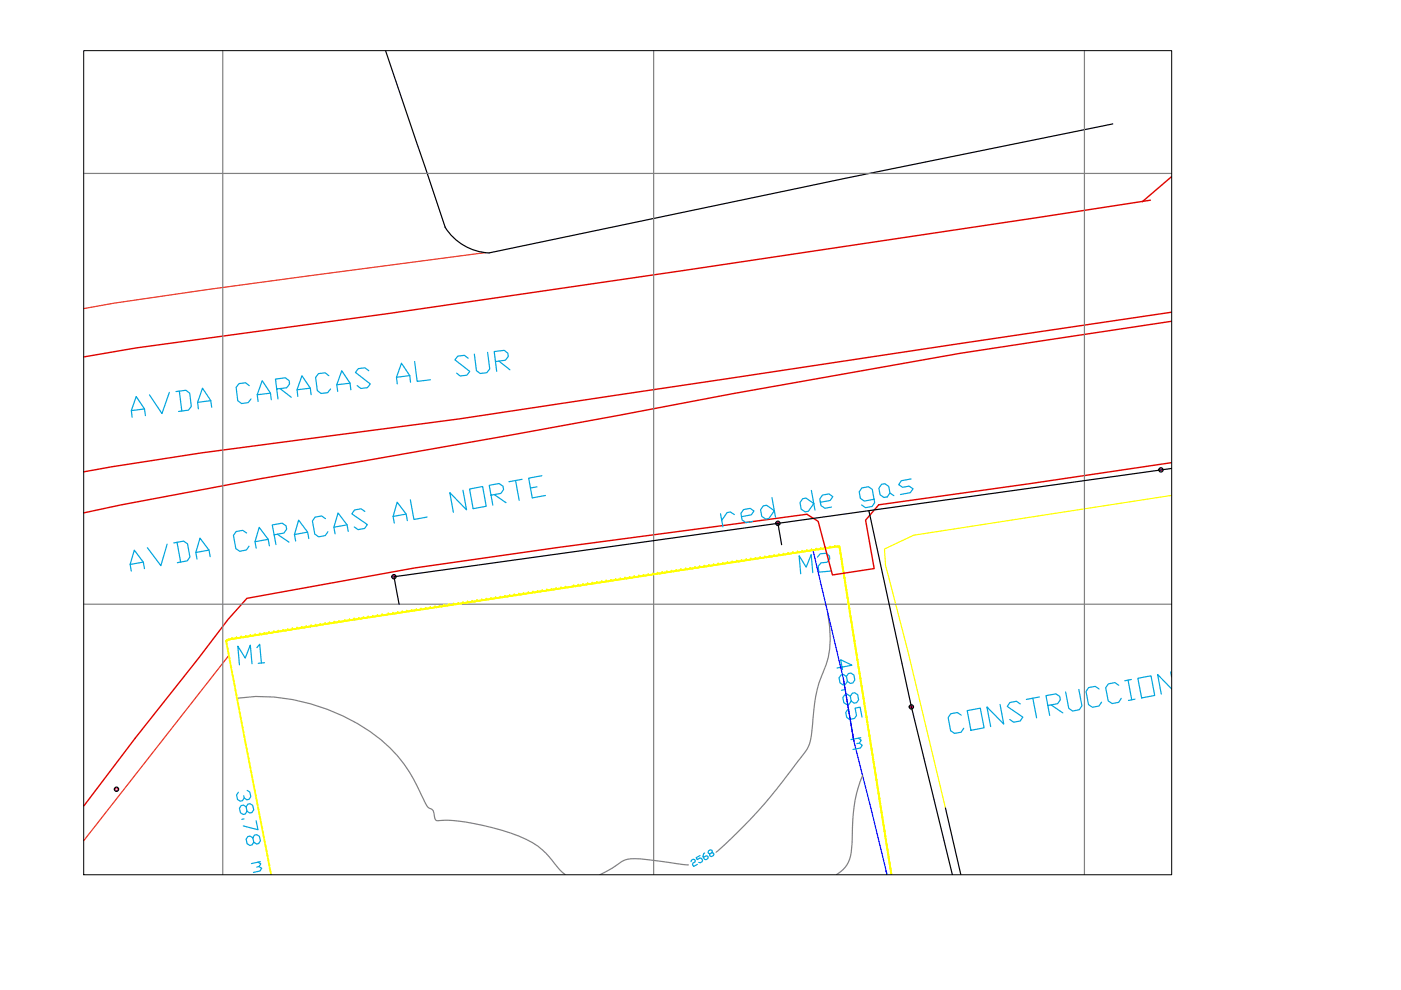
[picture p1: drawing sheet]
<svg xmlns="http://www.w3.org/2000/svg" width="297mm" height="210mm" viewBox="0 0 297 210" stroke-linecap="round" stroke-linejoin="round" font-family="sans-serif">
<defs><g id="words">
<g font-size="7.9" fill="#ff0">
<text x="168.6" y="122.8">M2</text>
<text x="49.4" y="142.2">M1</text>
</g>
</g></defs>
<!-- layer: VIV -->
<path d="M243.9 42.4l-98.6 14.9-63 9.2-53.5 7.3-11 1.9M248.4 66.2l-151.1 22.6-54.6 7.2-19.1 3-5.8 1M248.4 68.1a2027.7 2027.7 0 0 0-117.9 20.1l-22.2 4.1-53.1 9.2-29.6 5.6-7.8 1.6M248.4 98.1l-30.1 4.5-32 4.4M171.1 109l-53 7.1-30.1 4.3-35.6 6.5-4.1 4.5-6.3 8.2-13.3 16.8-10.9 14.5" fill="none" stroke="#d00" stroke-width=".3"/>
<!-- layer: ANDEN -->
<path d="M102.9 53.6l-58.6 7.7-20.2 3-6.3 1.1M48.5 139l-30.7 39.2" fill="none" stroke="#ff3f00" stroke-width=".25"/>
<!-- layer: CON -->
<path d="M81.8 10.8l12.6 37.4M235.9 26.3l-57 11.6-75.2 15.7a11.6 11.6 0 0 1-9.3-5.4M200.5 171.3l3.2 14.1" fill="none" stroke="#000" stroke-width=".25"/>
<path d="M248.4 105l-54.7 8.5M188.3 122l4.3 16.5 7.9 32.8" fill="none" stroke="#ff0" stroke-width=".25"/>
<path d="M48.5 135.6l24-3.8 99.9-15.1 6.4 27.2 2.2 13.2M178.8 143.9l2.2 13.2 7.1 28.3-.2-.8" fill="none" stroke="#00f" stroke-width=".25"/>
<!-- layer: TEXROT1 -->
<g fill="none" stroke="#00a5dd" stroke-width=".25">
<path d="M69.7 79.7l-.8-.7-1.4 .2-.6 .8 .4 2.8 .8 .6 1.4-.1 .6-.8M78.2 78.6l-.8-.6-1.4 .2-.6 .8 3.1 2.4-.6 .8-1.4 .2-.8-.6M86.9 79.6l-2.8 .4M87.9 76.7l.5 4.2 2.9-.4M99.3 76l-.8-.7-1.4 .2-.7 .8 3.2 2.4-.6 .9-1.4 .1-.8-.6M103.4 74.7l.4 3.5-.6 .8-1.4 .2-.8-.6-.4-3.5M105.1 76.7l2.1-.3 .6-.8-.1-.7-.8-.6-2.1 .2 .5 4.2M105.8 76.5l2.3 1.9M30.6 86.7l-2.8 .4M30.8 88.1l-.2-1.4-1.7-2.6-1.1 3 .2 1.4M35.9 83.2l-1.6 4.5-2.6-4M37.3 83l2.1-.3 .8 .7 .4 2.8-.7 .8-2 .2"/>
<path d="M38 82.9l.6 4.3M44.7 84.9l-2.8 .4M44.9 86.3l-.2-1.4-1.8-2.6-1 3 .2 1.4M52.9 81.8l-.8-.6-1.4 .1-.6 .8 .3 2.8 .8 .7 1.4-.2 .6-.8M57.3 83.4l-2.8 .3M57.5 84.8l-.2-1.4-1.7-2.7-1.1 3 .2 1.4M58.7 82.5l2.1-.3 .6-.8-.1-.7-.8-.6-2.1 .3 .5 4.2M59.4 82.4l2.4 1.8M65.8 82.3l-2.8 .3M66 83.7l-.2-1.4-1.8-2.6-1 2.9 .1 1.5M74.2 81.2l-2.8 .4M74.4 82.6l-.2-1.4-1.7-2.6-1.1 3 .2 1.4"/>
<path d="M87 81.1l-.1-1.5-1.8-2.6-1 3 .1 1.4M30.4 119.2l-2.8 .5M35.4 115.4l-1.3 4.5-2.9-3.8M36.8 115.1l2.1-.4 .9 .6 .5 2.8-.6 .8-2.1 .4M37.5 115l.8 4.2M44.3 116.6l-2.8 .5M44.6 118l-.3-1.4-1.9-2.5-.9 3 .3 1.4M52.3 113l-.8-.6-1.4 .3-.6 .8 .5 2.8 .8 .6 1.4-.3 .6-.8M56.9 114.3l-2.8 .6M57.1 115.7l-.2-1.4-1.9-2.5-.9 3.1 .2 1.3M58.1 113.4l2.1-.4 .6-.8-.2-.7-.8-.6-2.1 .4 .8 4.2M58.8 113.3l2.5 1.7"/>
<path d="M65.2 112.8l-2.8 .5M65.5 114.2l-.3-1.4-1.9-2.5-.9 3 .3 1.4M69 110l-.8-.6-1.4 .3-.6 .8 .5 2.7 .8 .6 1.4-.2 .6-.9M73.6 111.3l-2.8 .5M73.8 112.7l-.2-1.4-1.9-2.5-.9 3 .2 1.4M77.4 108.4l-.9-.5-1.3 .2-.6 .9 3.3 2.2-.6 .8-1.4 .3-.8-.6M86.1 109l-2.8 .5M86.4 110.4l-.3-1.4-1.9-2.5-.9 3 .3 1.4M87 106l.8 4.1 2.8-.5M98.2 103.9l.7 4.2-3.5-3.7 .7 4.2M99.6 103.7l2.7-.5 .8 4.1-2.8 .6zM104.1 105l2.1-.4 .6-.8-.2-.7-.8-.6-2.1 .4 .8 4.2"/>
<path d="M104.8 104.9l2.5 1.7M109.3 101.9l.8 4.2M110.7 101.6l-2.8 .5M113.9 103.2l-1.4 .3M114.9 100.9l-2.8 .5 .7 4.2 2.8-.5M30.6 120.6l-.2-1.4-1.9-2.6-.9 3.1 .2 1.4M177.5 141.6l3.1-.6-2.4-1.1 .4 2.1M178.9 146.2l-.5 .2M179.5 143.4l.4-.6 .5-.1 .6 .4 .2 1.1-.4 .6-.5 .1-.6-.4-.2-1.1-.7-.4-.5 .1-.4 .6 .2 1.1 .6 .4 .5-.1 .5-.6M179.7 150.4l-.4 .7 .2 1 .6 .4 1.1-.2 .4-.6-.3-1.6 1.1-.2 .4 2.1M180.3 147.6l.4-.6 .5-.1 .6 .4 .2 1.1-.4 .6-.5 .1-.6-.4-.2-1.1-.7-.4-.5 .1-.4 .6 .2 1.1 .6 .4 .6-.1 .4-.6M182 156.5l.6 .4-.4 .7-.5 .1"/>
<path d="M182.2 157.6l.6 .4-.4 .6-1.6 .3M182.5 156.4l-2.1 .4M203.8 151.6l-.8-.5-1.4 .2-.6 .9 .6 2.7 .8 .6 1.4-.3 .5-.8M205.1 150.7l2.7-.6 .8 4.2-2.7 .5zM212 149.4l.8 4.1-3.6-3.6 .8 4.2M216.3 149.3l-.8-.6-1.4 .3-.5 .8 3.3 2.2-.6 .9-1.4 .2-.8-.5M219 148l.8 4.2M220.4 147.8l-2.8 .5M222.2 149.6l2-.4 .6-.8-.1-.7-.8-.6-2.1 .4 .8 4.2M222.8 149.5l2.5 1.7M228.7 146.2l.7 3.5-.6 .8-1.4 .3-.8-.6-.7-3.5M233 146.1l-.8-.6-1.4 .3-.5 .8 .5 2.8 .8 .6 1.4-.3 .6-.8"/>
<path d="M237.2 145.3l-.8-.6-1.4 .3-.6 .8 .6 2.8 .8 .6 1.4-.3 .5-.8M239.2 144.2l.8 4.2M239.9 144.1l-1.4 .2M240.7 148.2l-1.4 .3M241.2 143.8l2.8-.5 .8 4.2-2.8 .5zM248.2 142.5l.2 1M248.4 146.1l-3-3.1 .8 4.2M50.5 168l-.3 .6 .2 .9 .5 .4 .5-.1 .4-.6M51.7 173.6l-.4 .1M52.2 171.1l.3-.6 .5-.1 .6 .4 .2 .9-.4 .6-.5 .1-.5-.4-.2-.9-.6-.4-.5 .1-.3 .6 .2 .9 .5 .4 .5-.1 .4-.6M52.4 167.6l.6 .3 .2 1-.4 .6-.5 .1-.5-.4-.1-.5M53.6 177.6l.4-.5 .4-.1 .6 .3 .2 1-.4 .5-.4 .2-.6-.4-.2-1-.6-.3-.4 .1-.4 .5 .2 1 .6 .3 .4-.1 .4-.5"/>
<path d="M54.3 174l.4 1.9-3.1-.8M54.7 182.8l.6 .4-.4 .5-.5 .1M54.9 183.7l.6 .4-.4 .6-1.4 .3M55.2 182.7l-1.9 .4M146.5 182.7l.1-.3 .4-.2 .4 .3-.1 .3-.4 .2-.1 .3 .3 .4 .8-.4M148.4 181.4l-.8 .4 .2 .5 .6-.4 .3 .1 .3 .4-.1 .3-.5 .2-.2-.1M149.4 180.9l-.2 .1-.2 .6 .4 .6 .3 .1 .4-.2 .1-.4-.5-.3-.6 .4M150.9 180.8l.5 .3-.1 .3-.4 .2-.5-.3 .1-.3 .4-.2 .1-.3-.1-.2-.3-.1-.4 .2-.1 .3 .1 .2 .3 .1"/>
</g>
<!-- layer: TEX -->
<g fill="none" stroke="#f0f" stroke-width=".25">
<circle cx="246.1" cy="99.6" r=".24"/>
<circle cx="164.9" cy="111" r=".24"/>
<circle cx="83.5" cy="122.3" r=".24"/>
<circle cx="193.2" cy="149.9" r=".24"/>
<circle cx="24.7" cy="167.3" r=".24"/>
</g>
<g fill="none" stroke="#000" stroke-width=".25">
<circle cx="246.1" cy="99.6" r=".46"/>
<circle cx="164.9" cy="111" r=".46"/>
<circle cx="83.5" cy="122.3" r=".46"/>
<circle cx="193.2" cy="149.9" r=".46"/>
<circle cx="24.7" cy="167.3" r=".46"/>
</g>
<!-- layer: CONTOURS_IDX -->
<path d="M175.5 129.8a21.7 21.7 0 0 1-.3 11.1 30.5 30.5 0 0 0-2.9 12.7l-.1 1.2a8.4 8.4 0 0 1-2.4 5.8 113.9 113.9 0 0 1-18 20.1M50.2 148a40.2 40.2 0 0 1 25.5 5.4 32.2 32.2 0 0 1 14.3 16.6 2.53 2.53 0 0 0 1.7 1.7l.3 .5a2.28 2.28 0 0 0 .6 1.8 27 27 0 0 1 9.8 1l2 .5a26.5 26.5 0 0 1 10.6 4.7l1.5 1.5 2.2 2.8 1.2 .9M182.9 164.4a36.9 36.9 0 0 0-2.3 14.5 7 7 0 0 1-2.2 5.8l-1.1 .7M146 183.4l-1.3-.1a81.5 81.5 0 0 0-11-1.2 5.7 5.7 0 0 0-3.2 1.5l-3.3 1.8" fill="none" stroke="#808080" stroke-width=".25"/>
<!-- layer: SHD -->
<path d="M47.2 10.8v174.6M138.6 10.8v174.6M229.9 10.8v174.6M17.8 36.8h230.6M17.8 128.1h230.6" fill="none" stroke="#808080" stroke-width=".25"/>
<!-- layer: LINPRE -->
<circle cx="60" cy="133.8" r=".2" fill="#ff0"/>
<path d="M60.8 133.7h-.5" fill="none" stroke="#ff0" stroke-width=".4"/>
<circle cx="61" cy="133.6" r=".2" fill="#ff0"/>
<path d="M61.8 133.5l-.6 .1" fill="none" stroke="#ff0" stroke-width=".4"/>
<circle cx="62" cy="133.4" r=".2" fill="#ff0"/>
<path d="M62.7 133.3l-.5 .1" fill="none" stroke="#ff0" stroke-width=".4"/>
<circle cx="63" cy="133.3" r=".2" fill="#ff0"/>
<path d="M63.7 133.2l-.5 .1" fill="none" stroke="#ff0" stroke-width=".4"/>
<circle cx="64" cy="133.1" r=".2" fill="#ff0"/>
<path d="M64.7 133l-.5 .1" fill="none" stroke="#ff0" stroke-width=".4"/>
<circle cx="64.9" cy="133" r=".2" fill="#ff0"/>
<path d="M65.7 132.8l-.5 .1" fill="none" stroke="#ff0" stroke-width=".4"/>
<circle cx="65.9" cy="132.8" r=".2" fill="#ff0"/>
<path d="M66.7 132.7l-.5 .1" fill="none" stroke="#ff0" stroke-width=".4"/>
<circle cx="66.9" cy="132.7" r=".2" fill="#ff0"/>
<path d="M67.7 132.5l-.5 .1" fill="none" stroke="#ff0" stroke-width=".4"/>
<circle cx="67.9" cy="132.5" r=".2" fill="#ff0"/>
<path d="M68.7 132.4l-.5 .1" fill="none" stroke="#ff0" stroke-width=".4"/>
<circle cx="68.9" cy="132.3" r=".2" fill="#ff0"/>
<path d="M69.6 132.2l-.5 .1" fill="none" stroke="#ff0" stroke-width=".4"/>
<circle cx="69.9" cy="132.2" r=".2" fill="#ff0"/>
<path d="M70.6 132.1l-.5 .1" fill="none" stroke="#ff0" stroke-width=".4"/>
<circle cx="70.9" cy="132" r=".2" fill="#ff0"/>
<path d="M71.6 131.9l-.5 .1" fill="none" stroke="#ff0" stroke-width=".4"/>
<circle cx="71.9" cy="131.9" r=".2" fill="#ff0"/>
<path d="M72.9 131.7l-.8 .1" fill="none" stroke="#ff0" stroke-width=".4"/>
<circle cx="73.1" cy="131.7" r=".2" fill="#ff0"/>
<path d="M73.9 131.6h-.6" fill="none" stroke="#ff0" stroke-width=".4"/>
<circle cx="74.1" cy="131.5" r=".2" fill="#ff0"/>
<path d="M74.8 131.4l-.5 .1" fill="none" stroke="#ff0" stroke-width=".4"/>
<circle cx="75.1" cy="131.4" r=".2" fill="#ff0"/>
<path d="M75.8 131.3h-.5" fill="none" stroke="#ff0" stroke-width=".4"/>
<circle cx="76.1" cy="131.2" r=".2" fill="#ff0"/>
<path d="M76.8 131.1l-.5 .1" fill="none" stroke="#ff0" stroke-width=".4"/>
<circle cx="77.1" cy="131.1" r=".2" fill="#ff0"/>
<path d="M77.8 131h-.5" fill="none" stroke="#ff0" stroke-width=".4"/>
<circle cx="78" cy="130.9" r=".2" fill="#ff0"/>
<path d="M78.8 130.8l-.5 .1" fill="none" stroke="#ff0" stroke-width=".4"/>
<circle cx="79" cy="130.8" r=".2" fill="#ff0"/>
<path d="M79.8 130.7l-.5 .1" fill="none" stroke="#ff0" stroke-width=".4"/>
<circle cx="80" cy="130.6" r=".2" fill="#ff0"/>
<path d="M80.8 130.5l-.5 .1" fill="none" stroke="#ff0" stroke-width=".4"/>
<circle cx="81" cy="130.5" r=".2" fill="#ff0"/>
<path d="M82.1 130.3l-.8 .2" fill="none" stroke="#ff0" stroke-width=".4"/>
<circle cx="82.3" cy="130.3" r=".2" fill="#ff0"/>
<path d="M83.1 130.2h-.5" fill="none" stroke="#ff0" stroke-width=".4"/>
<circle cx="83.3" cy="130.1" r=".2" fill="#ff0"/>
<path d="M84.1 130l-.5 .1" fill="none" stroke="#ff0" stroke-width=".4"/>
<circle cx="84.3" cy="130" r=".2" fill="#ff0"/>
<path d="M85.1 129.9h-.6" fill="none" stroke="#ff0" stroke-width=".4"/>
<circle cx="85.3" cy="129.8" r=".2" fill="#ff0"/>
<path d="M86 129.7l-.5 .1" fill="none" stroke="#ff0" stroke-width=".4"/>
<circle cx="86.3" cy="129.7" r=".2" fill="#ff0"/>
<path d="M87 129.6l-.5 .1" fill="none" stroke="#ff0" stroke-width=".4"/>
<circle cx="87.3" cy="129.5" r=".2" fill="#ff0"/>
<path d="M88 129.4l-.5 .1" fill="none" stroke="#ff0" stroke-width=".4"/>
<circle cx="88.3" cy="129.4" r=".2" fill="#ff0"/>
<path d="M89 129.3l-.5 .1" fill="none" stroke="#ff0" stroke-width=".4"/>
<circle cx="89.2" cy="129.3" r=".2" fill="#ff0"/>
<path d="M90 129.1l-.5 .1" fill="none" stroke="#ff0" stroke-width=".4"/>
<circle cx="90.2" cy="129.1" r=".2" fill="#ff0"/>
<path d="M91 129l-.5 .1" fill="none" stroke="#ff0" stroke-width=".4"/>
<circle cx="91.2" cy="128.9" r=".2" fill="#ff0"/>
<path d="M92 128.8l-.5 .1" fill="none" stroke="#ff0" stroke-width=".4"/>
<circle cx="92.2" cy="128.8" r=".2" fill="#ff0"/>
<path d="M92.9 128.7l-.4 .1" fill="none" stroke="#ff0" stroke-width=".4"/>
<circle cx="93.2" cy="128.6" r=".2" fill="#ff0"/>
<path d="M93.9 128.5l-.4 .1" fill="none" stroke="#ff0" stroke-width=".4"/>
<circle cx="94.2" cy="128.5" r=".2" fill="#ff0"/>
<path d="M94.9 128.4h-.5" fill="none" stroke="#ff0" stroke-width=".4"/>
<circle cx="95.2" cy="128.3" r=".2" fill="#ff0"/>
<path d="M95.9 128.2l-.5 .1" fill="none" stroke="#ff0" stroke-width=".4"/>
<circle cx="96.2" cy="128.2" r=".2" fill="#ff0"/>
<path d="M96.9 128.1l-.5 .1" fill="none" stroke="#ff0" stroke-width=".4"/>
<circle cx="97.2" cy="128" r=".2" fill="#ff0"/>
<path d="M97.9 127.9l-.5 .1" fill="none" stroke="#ff0" stroke-width=".4"/>
<circle cx="98.2" cy="127.9" r=".2" fill="#ff0"/>
<path d="M98.9 127.8l-.5 .1" fill="none" stroke="#ff0" stroke-width=".4"/>
<circle cx="99.1" cy="127.7" r=".2" fill="#ff0"/>
<path d="M99.9 127.6l-.5 .1" fill="none" stroke="#ff0" stroke-width=".4"/>
<circle cx="100.1" cy="127.6" r=".2" fill="#ff0"/>
<path d="M100.9 127.5l-.5 .1" fill="none" stroke="#ff0" stroke-width=".4"/>
<circle cx="101.1" cy="127.5" r=".2" fill="#ff0"/>
<path d="M101.9 127.3l-.5 .1" fill="none" stroke="#ff0" stroke-width=".4"/>
<circle cx="102.1" cy="127.3" r=".2" fill="#ff0"/>
<path d="M102.9 127.2l-.6 .1" fill="none" stroke="#ff0" stroke-width=".4"/>
<circle cx="103.1" cy="127.2" r=".2" fill="#ff0"/>
<path d="M103.8 127l-.5 .1" fill="none" stroke="#ff0" stroke-width=".4"/>
<circle cx="104.1" cy="127" r=".2" fill="#ff0"/>
<path d="M104.8 126.9l-.5 .1" fill="none" stroke="#ff0" stroke-width=".4"/>
<circle cx="105.1" cy="126.9" r=".2" fill="#ff0"/>
<path d="M105.8 126.7l-.5 .1" fill="none" stroke="#ff0" stroke-width=".4"/>
<circle cx="106.1" cy="126.7" r=".2" fill="#ff0"/>
<path d="M106.8 126.6l-.5 .1" fill="none" stroke="#ff0" stroke-width=".4"/>
<circle cx="107" cy="126.5" r=".2" fill="#ff0"/>
<path d="M107.8 126.4l-.5 .1" fill="none" stroke="#ff0" stroke-width=".4"/>
<circle cx="108" cy="126.4" r=".2" fill="#ff0"/>
<path d="M108.8 126.3l-.5 .1" fill="none" stroke="#ff0" stroke-width=".4"/>
<circle cx="109" cy="126.2" r=".2" fill="#ff0"/>
<path d="M109.8 126.1l-.5 .1" fill="none" stroke="#ff0" stroke-width=".4"/>
<circle cx="110" cy="126.1" r=".2" fill="#ff0"/>
<path d="M110.8 126l-.5 .1" fill="none" stroke="#ff0" stroke-width=".4"/>
<circle cx="111" cy="125.9" r=".2" fill="#ff0"/>
<path d="M111.7 125.8l-.4 .1" fill="none" stroke="#ff0" stroke-width=".4"/>
<circle cx="112" cy="125.8" r=".2" fill="#ff0"/>
<path d="M112.7 125.7l-.5 .1" fill="none" stroke="#ff0" stroke-width=".4"/>
<circle cx="113" cy="125.7" r=".2" fill="#ff0"/>
<path d="M113.7 125.5l-.5 .1" fill="none" stroke="#ff0" stroke-width=".4"/>
<circle cx="114" cy="125.5" r=".2" fill="#ff0"/>
<path d="M114.7 125.4l-.5 .1" fill="none" stroke="#ff0" stroke-width=".4"/>
<circle cx="115" cy="125.4" r=".2" fill="#ff0"/>
<path d="M115.7 125.3h-.5" fill="none" stroke="#ff0" stroke-width=".4"/>
<circle cx="116" cy="125.2" r=".2" fill="#ff0"/>
<path d="M116.7 125.1l-.5 .1" fill="none" stroke="#ff0" stroke-width=".4"/>
<circle cx="116.9" cy="125.1" r=".2" fill="#ff0"/>
<path d="M117.7 125h-.5" fill="none" stroke="#ff0" stroke-width=".4"/>
<circle cx="117.9" cy="124.9" r=".2" fill="#ff0"/>
<path d="M118.7 124.8l-.5 .1" fill="none" stroke="#ff0" stroke-width=".4"/>
<circle cx="118.9" cy="124.8" r=".2" fill="#ff0"/>
<path d="M119.7 124.6l-.5 .1" fill="none" stroke="#ff0" stroke-width=".4"/>
<circle cx="119.9" cy="124.6" r=".2" fill="#ff0"/>
<path d="M121.4 124.4l-1.3 .2" fill="none" stroke="#ff0" stroke-width=".4"/>
<circle cx="121.6" cy="124.3" r=".2" fill="#ff0"/>
<path d="M122.4 124.2l-.5 .1" fill="none" stroke="#ff0" stroke-width=".4"/>
<circle cx="122.6" cy="124.2" r=".2" fill="#ff0"/>
<path d="M123.3 124.1l-.4 .1" fill="none" stroke="#ff0" stroke-width=".4"/>
<circle cx="123.6" cy="124" r=".2" fill="#ff0"/>
<path d="M124.3 123.9l-.4 .1" fill="none" stroke="#ff0" stroke-width=".4"/>
<circle cx="124.6" cy="123.9" r=".2" fill="#ff0"/>
<path d="M125.3 123.8l-.5 .1" fill="none" stroke="#ff0" stroke-width=".4"/>
<circle cx="125.6" cy="123.7" r=".2" fill="#ff0"/>
<path d="M126.3 123.6l-.5 .1" fill="none" stroke="#ff0" stroke-width=".4"/>
<circle cx="126.6" cy="123.6" r=".2" fill="#ff0"/>
<path d="M127.3 123.5l-.5 .1" fill="none" stroke="#ff0" stroke-width=".4"/>
<circle cx="127.6" cy="123.5" r=".2" fill="#ff0"/>
<path d="M128.3 123.3l-.5 .1" fill="none" stroke="#ff0" stroke-width=".4"/>
<circle cx="128.5" cy="123.3" r=".2" fill="#ff0"/>
<path d="M129.3 123.2l-.5 .1" fill="none" stroke="#ff0" stroke-width=".4"/>
<circle cx="129.5" cy="123.2" r=".2" fill="#ff0"/>
<path d="M130.3 123l-.5 .1" fill="none" stroke="#ff0" stroke-width=".4"/>
<circle cx="130.5" cy="123" r=".2" fill="#ff0"/>
<path d="M131.3 122.9l-.5 .1" fill="none" stroke="#ff0" stroke-width=".4"/>
<circle cx="131.5" cy="122.9" r=".2" fill="#ff0"/>
<path d="M132.3 122.7l-.6 .1" fill="none" stroke="#ff0" stroke-width=".4"/>
<circle cx="132.5" cy="122.7" r=".2" fill="#ff0"/>
<path d="M133.2 122.6l-.5 .1" fill="none" stroke="#ff0" stroke-width=".4"/>
<circle cx="133.5" cy="122.5" r=".2" fill="#ff0"/>
<path d="M134.2 122.4l-.5 .1" fill="none" stroke="#ff0" stroke-width=".4"/>
<circle cx="134.5" cy="122.4" r=".2" fill="#ff0"/>
<path d="M135.2 122.3l-.5 .1" fill="none" stroke="#ff0" stroke-width=".4"/>
<circle cx="135.5" cy="122.2" r=".2" fill="#ff0"/>
<path d="M136.2 122.1l-.5 .1" fill="none" stroke="#ff0" stroke-width=".4"/>
<circle cx="136.4" cy="122.1" r=".2" fill="#ff0"/>
<path d="M137.2 122l-.5 .1" fill="none" stroke="#ff0" stroke-width=".4"/>
<circle cx="137.4" cy="121.9" r=".2" fill="#ff0"/>
<path d="M138.2 121.8l-.5 .1" fill="none" stroke="#ff0" stroke-width=".4"/>
<circle cx="138.4" cy="121.8" r=".2" fill="#ff0"/>
<path d="M139.2 121.7l-.5 .1" fill="none" stroke="#ff0" stroke-width=".4"/>
<circle cx="139.4" cy="121.7" r=".2" fill="#ff0"/>
<path d="M140.2 121.5l-.5 .1" fill="none" stroke="#ff0" stroke-width=".4"/>
<circle cx="140.4" cy="121.5" r=".2" fill="#ff0"/>
<path d="M141.1 121.4l-.4 .1" fill="none" stroke="#ff0" stroke-width=".4"/>
<circle cx="141.4" cy="121.4" r=".2" fill="#ff0"/>
<path d="M142.1 121.2l-.5 .1" fill="none" stroke="#ff0" stroke-width=".4"/>
<circle cx="142.4" cy="121.2" r=".2" fill="#ff0"/>
<path d="M143.1 121.1l-.5 .1" fill="none" stroke="#ff0" stroke-width=".4"/>
<circle cx="143.4" cy="121.1" r=".2" fill="#ff0"/>
<path d="M144.1 120.9l-.5 .1" fill="none" stroke="#ff0" stroke-width=".4"/>
<circle cx="144.4" cy="120.9" r=".2" fill="#ff0"/>
<path d="M145.1 120.8l-.5 .1" fill="none" stroke="#ff0" stroke-width=".4"/>
<circle cx="145.4" cy="120.7" r=".2" fill="#ff0"/>
<path d="M146.1 120.6l-.5 .1" fill="none" stroke="#ff0" stroke-width=".4"/>
<circle cx="146.3" cy="120.6" r=".2" fill="#ff0"/>
<path d="M147.1 120.5l-.5 .1" fill="none" stroke="#ff0" stroke-width=".4"/>
<circle cx="147.3" cy="120.4" r=".2" fill="#ff0"/>
<path d="M148.1 120.3l-.5 .1" fill="none" stroke="#ff0" stroke-width=".4"/>
<circle cx="148.3" cy="120.3" r=".2" fill="#ff0"/>
<path d="M149.1 120.2l-.5 .1" fill="none" stroke="#ff0" stroke-width=".4"/>
<circle cx="149.3" cy="120.1" r=".2" fill="#ff0"/>
<path d="M150 120l-.5 .1" fill="none" stroke="#ff0" stroke-width=".4"/>
<circle cx="150.3" cy="120" r=".2" fill="#ff0"/>
<path d="M151 119.9l-.5 .1" fill="none" stroke="#ff0" stroke-width=".4"/>
<circle cx="151.3" cy="119.9" r=".2" fill="#ff0"/>
<path d="M152 119.7l-.5 .1" fill="none" stroke="#ff0" stroke-width=".4"/>
<circle cx="152.3" cy="119.7" r=".2" fill="#ff0"/>
<path d="M153 119.6l-.5 .1" fill="none" stroke="#ff0" stroke-width=".4"/>
<circle cx="153.3" cy="119.6" r=".2" fill="#ff0"/>
<path d="M154 119.4l-.5 .1" fill="none" stroke="#ff0" stroke-width=".4"/>
<circle cx="154.2" cy="119.4" r=".2" fill="#ff0"/>
<path d="M155 119.3l-.5 .1" fill="none" stroke="#ff0" stroke-width=".4"/>
<circle cx="155.2" cy="119.3" r=".2" fill="#ff0"/>
<path d="M156 119.1l-.5 .1" fill="none" stroke="#ff0" stroke-width=".4"/>
<circle cx="156.2" cy="119.1" r=".2" fill="#ff0"/>
<path d="M157 119l-.5 .1" fill="none" stroke="#ff0" stroke-width=".4"/>
<circle cx="157.2" cy="118.9" r=".2" fill="#ff0"/>
<path d="M158 118.8l-.5 .1" fill="none" stroke="#ff0" stroke-width=".4"/>
<circle cx="158.2" cy="118.8" r=".2" fill="#ff0"/>
<path d="M158.9 118.7l-.5 .1" fill="none" stroke="#ff0" stroke-width=".4"/>
<circle cx="159.2" cy="118.6" r=".2" fill="#ff0"/>
<path d="M159.9 118.5l-.5 .1" fill="none" stroke="#ff0" stroke-width=".4"/>
<circle cx="160.2" cy="118.5" r=".2" fill="#ff0"/>
<path d="M160.9 118.4l-.5 .1" fill="none" stroke="#ff0" stroke-width=".4"/>
<circle cx="161.2" cy="118.3" r=".2" fill="#ff0"/>
<path d="M161.9 118.2l-.5 .1" fill="none" stroke="#ff0" stroke-width=".4"/>
<circle cx="162.2" cy="118.2" r=".2" fill="#ff0"/>
<path d="M162.9 118.1l-.5 .1" fill="none" stroke="#ff0" stroke-width=".4"/>
<circle cx="163.1" cy="118.1" r=".2" fill="#ff0"/>
<path d="M163.9 117.9l-.5 .1" fill="none" stroke="#ff0" stroke-width=".4"/>
<circle cx="164.1" cy="117.9" r=".2" fill="#ff0"/>
<path d="M164.9 117.8l-.5 .1" fill="none" stroke="#ff0" stroke-width=".4"/>
<circle cx="165.1" cy="117.8" r=".2" fill="#ff0"/>
<path d="M165.9 117.6l-.5 .1M179.5 125.5l.1 .5" fill="none" stroke="#ff0" stroke-width=".4"/>
<circle cx="179.6" cy="126.2" r=".2" fill="#ff0"/>
<path d="M179.6 126.5l.1 .5" fill="none" stroke="#ff0" stroke-width=".4"/>
<circle cx="179.8" cy="127.2" r=".2" fill="#ff0"/>
<path d="M179.8 127.5l.1 .5" fill="none" stroke="#ff0" stroke-width=".4"/>
<circle cx="179.9" cy="128.2" r=".2" fill="#ff0"/>
<path d="M180 128.4l.1 .6" fill="none" stroke="#ff0" stroke-width=".4"/>
<circle cx="180.1" cy="129.2" r=".2" fill="#ff0"/>
<path d="M180.1 129.4l.1 .5" fill="none" stroke="#ff0" stroke-width=".4"/>
<circle cx="180.2" cy="130.2" r=".2" fill="#ff0"/>
<path d="M180.3 130.4l.1 .5" fill="none" stroke="#ff0" stroke-width=".4"/>
<circle cx="180.4" cy="131.2" r=".2" fill="#ff0"/>
<path d="M180.4 131.4l.1 .5" fill="none" stroke="#ff0" stroke-width=".4"/>
<circle cx="180.6" cy="132.2" r=".2" fill="#ff0"/>
<path d="M180.6 132.4l.1 .5" fill="none" stroke="#ff0" stroke-width=".4"/>
<circle cx="180.7" cy="133.1" r=".2" fill="#ff0"/>
<path d="M180.7 133.4l.1 .5" fill="none" stroke="#ff0" stroke-width=".4"/>
<circle cx="180.9" cy="134.1" r=".2" fill="#ff0"/>
<path d="M180.9 134.4l.1 .5" fill="none" stroke="#ff0" stroke-width=".4"/>
<circle cx="181" cy="135.1" r=".2" fill="#ff0"/>
<path d="M181.1 135.4l.1 .5" fill="none" stroke="#ff0" stroke-width=".4"/>
<circle cx="181.2" cy="136.1" r=".2" fill="#ff0"/>
<path d="M181.2 136.4l.1 .4" fill="none" stroke="#ff0" stroke-width=".4"/>
<circle cx="181.3" cy="137.1" r=".2" fill="#ff0"/>
<path d="M181.4 137.3v.5" fill="none" stroke="#ff0" stroke-width=".4"/>
<circle cx="181.5" cy="138.1" r=".2" fill="#ff0"/>
<path d="M181.5 138.3l.1 .5" fill="none" stroke="#ff0" stroke-width=".4"/>
<circle cx="181.7" cy="139.1" r=".2" fill="#ff0"/>
<path d="M181.7 139.3l.1 .5" fill="none" stroke="#ff0" stroke-width=".4"/>
<circle cx="181.8" cy="140.1" r=".2" fill="#ff0"/>
<path d="M181.8 140.3l.1 .5" fill="none" stroke="#ff0" stroke-width=".4"/>
<circle cx="182" cy="141" r=".2" fill="#ff0"/>
<path d="M182 141.3l.1 .5" fill="none" stroke="#ff0" stroke-width=".4"/>
<circle cx="182.1" cy="142" r=".2" fill="#ff0"/>
<path d="M182.2 142.3v.5" fill="none" stroke="#ff0" stroke-width=".4"/>
<circle cx="182.3" cy="143" r=".2" fill="#ff0"/>
<path d="M182.3 143.3l.1 .5" fill="none" stroke="#ff0" stroke-width=".4"/>
<circle cx="182.4" cy="144" r=".2" fill="#ff0"/>
<path d="M182.5 144.3v.4" fill="none" stroke="#ff0" stroke-width=".4"/>
<circle cx="182.6" cy="145" r=".2" fill="#ff0"/>
<path d="M182.6 145.3l.1 .4" fill="none" stroke="#ff0" stroke-width=".4"/>
<circle cx="182.7" cy="146" r=".2" fill="#ff0"/>
<path d="M182.8 146.2l.1 .9" fill="none" stroke="#ff0" stroke-width=".4"/>
<circle cx="183" cy="147.4" r=".2" fill="#ff0"/>
<path d="M183 147.6l.1 .5" fill="none" stroke="#ff0" stroke-width=".4"/>
<circle cx="183.1" cy="148.3" r=".2" fill="#ff0"/>
<path d="M183.2 148.6v.5" fill="none" stroke="#ff0" stroke-width=".4"/>
<circle cx="183.3" cy="149.3" r=".2" fill="#ff0"/>
<path d="M183.3 149.6l.1 .5" fill="none" stroke="#ff0" stroke-width=".4"/>
<circle cx="183.4" cy="150.3" r=".2" fill="#ff0"/>
<path d="M183.5 150.6v.5" fill="none" stroke="#ff0" stroke-width=".4"/>
<circle cx="183.6" cy="151.3" r=".2" fill="#ff0"/>
<path d="M183.6 151.6l.1 .4" fill="none" stroke="#ff0" stroke-width=".4"/>
<circle cx="183.8" cy="152.3" r=".2" fill="#ff0"/>
<path d="M183.8 152.5l.1 .5" fill="none" stroke="#ff0" stroke-width=".4"/>
<circle cx="183.9" cy="153.3" r=".2" fill="#ff0"/>
<path d="M183.9 153.5l.1 .5" fill="none" stroke="#ff0" stroke-width=".4"/>
<circle cx="184.1" cy="154.3" r=".2" fill="#ff0"/>
<path d="M184.1 154.5l.1 .5" fill="none" stroke="#ff0" stroke-width=".4"/>
<circle cx="184.2" cy="155.3" r=".2" fill="#ff0"/>
<path d="M184.3 155.5v.5" fill="none" stroke="#ff0" stroke-width=".4"/>
<circle cx="184.4" cy="156.2" r=".2" fill="#ff0"/>
<path d="M184.4 156.5l.1 .5" fill="none" stroke="#ff0" stroke-width=".4"/>
<circle cx="184.5" cy="157.2" r=".2" fill="#ff0"/>
<path d="M184.6 157.5v.5" fill="none" stroke="#ff0" stroke-width=".4"/>
<circle cx="184.7" cy="158.2" r=".2" fill="#ff0"/>
<path d="M184.7 158.5l.1 .5" fill="none" stroke="#ff0" stroke-width=".4"/>
<circle cx="184.8" cy="159.2" r=".2" fill="#ff0"/>
<path d="M184.9 159.5l.1 .4" fill="none" stroke="#ff0" stroke-width=".4"/>
<circle cx="185" cy="160.2" r=".2" fill="#ff0"/>
<path d="M185 160.5l.1 .4" fill="none" stroke="#ff0" stroke-width=".4"/>
<circle cx="185.2" cy="161.2" r=".2" fill="#ff0"/>
<path d="M185.2 161.4l.1 .5" fill="none" stroke="#ff0" stroke-width=".4"/>
<circle cx="185.3" cy="162.2" r=".2" fill="#ff0"/>
<path d="M185.3 162.4l.1 .5" fill="none" stroke="#ff0" stroke-width=".4"/>
<circle cx="185.5" cy="163.2" r=".2" fill="#ff0"/>
<path d="M185.5 163.4l.2 .9" fill="none" stroke="#ff0" stroke-width=".4"/>
<circle cx="185.7" cy="164.6" r=".2" fill="#ff0"/>
<path d="M185.7 164.8l.1 .5" fill="none" stroke="#ff0" stroke-width=".4"/>
<circle cx="185.9" cy="165.6" r=".2" fill="#ff0"/>
<path d="M185.9 165.8l.1 .5" fill="none" stroke="#ff0" stroke-width=".4"/>
<circle cx="186" cy="166.6" r=".2" fill="#ff0"/>
<path d="M186 166.8l.1 .5" fill="none" stroke="#ff0" stroke-width=".4"/>
<circle cx="186.2" cy="167.5" r=".2" fill="#ff0"/>
<path d="M186.2 167.8l.1 .5" fill="none" stroke="#ff0" stroke-width=".4"/>
<circle cx="186.3" cy="168.5" r=".2" fill="#ff0"/>
<path d="M186.4 168.8v.5" fill="none" stroke="#ff0" stroke-width=".4"/>
<circle cx="186.5" cy="169.5" r=".2" fill="#ff0"/>
<path d="M186.5 169.8l.1 .5" fill="none" stroke="#ff0" stroke-width=".4"/>
<circle cx="186.6" cy="170.5" r=".2" fill="#ff0"/>
<path d="M186.7 170.8v.4" fill="none" stroke="#ff0" stroke-width=".4"/>
<circle cx="186.8" cy="171.5" r=".2" fill="#ff0"/>
<path d="M186.8 171.8l.1 .4" fill="none" stroke="#ff0" stroke-width=".4"/>
<circle cx="186.9" cy="172.5" r=".2" fill="#ff0"/>
<path d="M187 172.7l.1 .5" fill="none" stroke="#ff0" stroke-width=".4"/>
<circle cx="187.1" cy="173.5" r=".2" fill="#ff0"/>
<path d="M187.1 173.7l.1 .5" fill="none" stroke="#ff0" stroke-width=".4"/>
<circle cx="187.2" cy="174.5" r=".2" fill="#ff0"/>
<path d="M187.3 174.7l.1 .5" fill="none" stroke="#ff0" stroke-width=".4"/>
<circle cx="187.4" cy="175.5" r=".2" fill="#ff0"/>
<path d="M187.4 175.7l.1 .5" fill="none" stroke="#ff0" stroke-width=".4"/>
<circle cx="187.6" cy="176.4" r=".2" fill="#ff0"/>
<path d="M187.6 176.7l.1 .5" fill="none" stroke="#ff0" stroke-width=".4"/>
<circle cx="187.7" cy="177.4" r=".2" fill="#ff0"/>
<path d="M187.8 177.7v.5" fill="none" stroke="#ff0" stroke-width=".4"/>
<circle cx="187.9" cy="178.4" r=".2" fill="#ff0"/>
<path d="M187.9 178.7l.1 .5" fill="none" stroke="#ff0" stroke-width=".4"/>
<circle cx="188" cy="179.4" r=".2" fill="#ff0"/>
<path d="M188.1 179.6l.1 .5" fill="none" stroke="#ff0" stroke-width=".4"/>
<circle cx="188.2" cy="180.4" r=".2" fill="#ff0"/>
<path d="M188.2 180.6l.1 .5" fill="none" stroke="#ff0" stroke-width=".4"/>
<circle cx="188.3" cy="181.4" r=".2" fill="#ff0"/>
<path d="M188.4 181.6l.1 .5" fill="none" stroke="#ff0" stroke-width=".4"/>
<circle cx="188.5" cy="182.4" r=".2" fill="#ff0"/>
<path d="M188.5 182.6l.1 .5" fill="none" stroke="#ff0" stroke-width=".4"/>
<circle cx="188.6" cy="183.4" r=".2" fill="#ff0"/>
<path d="M188.7 183.6l.1 .5" fill="none" stroke="#ff0" stroke-width=".4"/>
<circle cx="188.8" cy="184.3" r=".2" fill="#ff0"/>
<path d="M188.9 184.6v.5" fill="none" stroke="#ff0" stroke-width=".4"/>
<g fill="#ff0">
<circle cx="189" cy="185.3" r=".2"/>
<circle cx="60" cy="133.8" r=".2"/>
</g>
<path d="M60.8 133.7h-.5" fill="none" stroke="#ff0" stroke-width=".4"/>
<circle cx="61" cy="133.6" r=".2" fill="#ff0"/>
<path d="M61.8 133.5l-.6 .1" fill="none" stroke="#ff0" stroke-width=".4"/>
<circle cx="62" cy="133.4" r=".2" fill="#ff0"/>
<path d="M62.7 133.3l-.5 .1" fill="none" stroke="#ff0" stroke-width=".4"/>
<circle cx="63" cy="133.3" r=".2" fill="#ff0"/>
<path d="M63.7 133.2l-.5 .1" fill="none" stroke="#ff0" stroke-width=".4"/>
<circle cx="64" cy="133.1" r=".2" fill="#ff0"/>
<path d="M64.7 133l-.5 .1" fill="none" stroke="#ff0" stroke-width=".4"/>
<circle cx="64.9" cy="133" r=".2" fill="#ff0"/>
<path d="M65.7 132.8l-.5 .1" fill="none" stroke="#ff0" stroke-width=".4"/>
<circle cx="65.9" cy="132.8" r=".2" fill="#ff0"/>
<path d="M66.7 132.7l-.5 .1" fill="none" stroke="#ff0" stroke-width=".4"/>
<circle cx="66.9" cy="132.7" r=".2" fill="#ff0"/>
<path d="M67.7 132.5l-.5 .1" fill="none" stroke="#ff0" stroke-width=".4"/>
<circle cx="67.9" cy="132.5" r=".2" fill="#ff0"/>
<path d="M68.7 132.4l-.5 .1" fill="none" stroke="#ff0" stroke-width=".4"/>
<circle cx="68.9" cy="132.3" r=".2" fill="#ff0"/>
<path d="M69.6 132.2l-.5 .1" fill="none" stroke="#ff0" stroke-width=".4"/>
<circle cx="69.9" cy="132.2" r=".2" fill="#ff0"/>
<path d="M70.6 132.1l-.5 .1" fill="none" stroke="#ff0" stroke-width=".4"/>
<circle cx="70.9" cy="132" r=".2" fill="#ff0"/>
<path d="M71.6 131.9l-.5 .1" fill="none" stroke="#ff0" stroke-width=".4"/>
<circle cx="71.9" cy="131.9" r=".2" fill="#ff0"/>
<path d="M72.9 131.7l-.8 .1" fill="none" stroke="#ff0" stroke-width=".4"/>
<circle cx="73.1" cy="131.7" r=".2" fill="#ff0"/>
<path d="M73.9 131.6h-.6" fill="none" stroke="#ff0" stroke-width=".4"/>
<circle cx="74.1" cy="131.5" r=".2" fill="#ff0"/>
<path d="M74.8 131.4l-.5 .1" fill="none" stroke="#ff0" stroke-width=".4"/>
<circle cx="75.1" cy="131.4" r=".2" fill="#ff0"/>
<path d="M75.8 131.3h-.5" fill="none" stroke="#ff0" stroke-width=".4"/>
<circle cx="76.1" cy="131.2" r=".2" fill="#ff0"/>
<path d="M76.8 131.1l-.5 .1" fill="none" stroke="#ff0" stroke-width=".4"/>
<circle cx="77.1" cy="131.1" r=".2" fill="#ff0"/>
<path d="M77.8 131h-.5" fill="none" stroke="#ff0" stroke-width=".4"/>
<circle cx="78" cy="130.9" r=".2" fill="#ff0"/>
<path d="M78.8 130.8l-.5 .1" fill="none" stroke="#ff0" stroke-width=".4"/>
<circle cx="79" cy="130.8" r=".2" fill="#ff0"/>
<path d="M79.8 130.7l-.5 .1" fill="none" stroke="#ff0" stroke-width=".4"/>
<circle cx="80" cy="130.6" r=".2" fill="#ff0"/>
<path d="M80.8 130.5l-.5 .1" fill="none" stroke="#ff0" stroke-width=".4"/>
<circle cx="81" cy="130.5" r=".2" fill="#ff0"/>
<path d="M82.1 130.3l-.8 .2" fill="none" stroke="#ff0" stroke-width=".4"/>
<circle cx="82.3" cy="130.3" r=".2" fill="#ff0"/>
<path d="M83.1 130.2h-.5" fill="none" stroke="#ff0" stroke-width=".4"/>
<circle cx="83.3" cy="130.1" r=".2" fill="#ff0"/>
<path d="M84.1 130l-.5 .1" fill="none" stroke="#ff0" stroke-width=".4"/>
<circle cx="84.3" cy="130" r=".2" fill="#ff0"/>
<path d="M85.1 129.9h-.6" fill="none" stroke="#ff0" stroke-width=".4"/>
<circle cx="85.3" cy="129.8" r=".2" fill="#ff0"/>
<path d="M86 129.7l-.5 .1" fill="none" stroke="#ff0" stroke-width=".4"/>
<circle cx="86.3" cy="129.7" r=".2" fill="#ff0"/>
<path d="M87 129.6l-.5 .1" fill="none" stroke="#ff0" stroke-width=".4"/>
<circle cx="87.3" cy="129.5" r=".2" fill="#ff0"/>
<path d="M88 129.4l-.5 .1" fill="none" stroke="#ff0" stroke-width=".4"/>
<circle cx="88.3" cy="129.4" r=".2" fill="#ff0"/>
<path d="M89 129.3l-.5 .1" fill="none" stroke="#ff0" stroke-width=".4"/>
<circle cx="89.2" cy="129.3" r=".2" fill="#ff0"/>
<path d="M90 129.1l-.5 .1" fill="none" stroke="#ff0" stroke-width=".4"/>
<circle cx="90.2" cy="129.1" r=".2" fill="#ff0"/>
<path d="M91 129l-.5 .1" fill="none" stroke="#ff0" stroke-width=".4"/>
<circle cx="91.2" cy="128.9" r=".2" fill="#ff0"/>
<path d="M92 128.8l-.5 .1" fill="none" stroke="#ff0" stroke-width=".4"/>
<circle cx="92.2" cy="128.8" r=".2" fill="#ff0"/>
<path d="M92.9 128.7l-.4 .1" fill="none" stroke="#ff0" stroke-width=".4"/>
<circle cx="93.2" cy="128.6" r=".2" fill="#ff0"/>
<path d="M93.9 128.5l-.4 .1" fill="none" stroke="#ff0" stroke-width=".4"/>
<circle cx="94.2" cy="128.5" r=".2" fill="#ff0"/>
<path d="M94.9 128.4h-.5" fill="none" stroke="#ff0" stroke-width=".4"/>
<circle cx="95.2" cy="128.3" r=".2" fill="#ff0"/>
<path d="M95.9 128.2l-.5 .1" fill="none" stroke="#ff0" stroke-width=".4"/>
<circle cx="96.2" cy="128.2" r=".2" fill="#ff0"/>
<path d="M96.9 128.1l-.5 .1" fill="none" stroke="#ff0" stroke-width=".4"/>
<circle cx="97.2" cy="128" r=".2" fill="#ff0"/>
<path d="M97.9 127.9l-.5 .1" fill="none" stroke="#ff0" stroke-width=".4"/>
<circle cx="98.2" cy="127.9" r=".2" fill="#ff0"/>
<path d="M98.9 127.8l-.5 .1" fill="none" stroke="#ff0" stroke-width=".4"/>
<circle cx="99.1" cy="127.7" r=".2" fill="#ff0"/>
<path d="M99.9 127.6l-.5 .1" fill="none" stroke="#ff0" stroke-width=".4"/>
<circle cx="100.1" cy="127.6" r=".2" fill="#ff0"/>
<path d="M100.9 127.5l-.5 .1" fill="none" stroke="#ff0" stroke-width=".4"/>
<circle cx="101.1" cy="127.5" r=".2" fill="#ff0"/>
<path d="M101.9 127.3l-.5 .1" fill="none" stroke="#ff0" stroke-width=".4"/>
<circle cx="102.1" cy="127.3" r=".2" fill="#ff0"/>
<path d="M102.9 127.2l-.6 .1" fill="none" stroke="#ff0" stroke-width=".4"/>
<circle cx="103.1" cy="127.2" r=".2" fill="#ff0"/>
<path d="M103.8 127l-.5 .1" fill="none" stroke="#ff0" stroke-width=".4"/>
<circle cx="104.1" cy="127" r=".2" fill="#ff0"/>
<path d="M104.8 126.9l-.5 .1" fill="none" stroke="#ff0" stroke-width=".4"/>
<circle cx="105.1" cy="126.9" r=".2" fill="#ff0"/>
<path d="M105.8 126.7l-.5 .1" fill="none" stroke="#ff0" stroke-width=".4"/>
<circle cx="106.1" cy="126.7" r=".2" fill="#ff0"/>
<path d="M106.8 126.6l-.5 .1" fill="none" stroke="#ff0" stroke-width=".4"/>
<circle cx="107" cy="126.5" r=".2" fill="#ff0"/>
<path d="M107.8 126.4l-.5 .1" fill="none" stroke="#ff0" stroke-width=".4"/>
<circle cx="108" cy="126.4" r=".2" fill="#ff0"/>
<path d="M108.8 126.3l-.5 .1" fill="none" stroke="#ff0" stroke-width=".4"/>
<circle cx="109" cy="126.2" r=".2" fill="#ff0"/>
<path d="M109.8 126.1l-.5 .1" fill="none" stroke="#ff0" stroke-width=".4"/>
<circle cx="110" cy="126.1" r=".2" fill="#ff0"/>
<path d="M110.8 126l-.5 .1" fill="none" stroke="#ff0" stroke-width=".4"/>
<circle cx="111" cy="125.9" r=".2" fill="#ff0"/>
<path d="M111.7 125.8l-.4 .1" fill="none" stroke="#ff0" stroke-width=".4"/>
<circle cx="112" cy="125.8" r=".2" fill="#ff0"/>
<path d="M112.7 125.7l-.5 .1" fill="none" stroke="#ff0" stroke-width=".4"/>
<circle cx="113" cy="125.7" r=".2" fill="#ff0"/>
<path d="M113.7 125.5l-.5 .1" fill="none" stroke="#ff0" stroke-width=".4"/>
<circle cx="114" cy="125.5" r=".2" fill="#ff0"/>
<path d="M114.7 125.4l-.5 .1" fill="none" stroke="#ff0" stroke-width=".4"/>
<circle cx="115" cy="125.4" r=".2" fill="#ff0"/>
<path d="M115.7 125.3h-.5" fill="none" stroke="#ff0" stroke-width=".4"/>
<circle cx="116" cy="125.2" r=".2" fill="#ff0"/>
<path d="M116.7 125.1l-.5 .1" fill="none" stroke="#ff0" stroke-width=".4"/>
<circle cx="116.9" cy="125.1" r=".2" fill="#ff0"/>
<path d="M117.7 125h-.5" fill="none" stroke="#ff0" stroke-width=".4"/>
<circle cx="117.9" cy="124.9" r=".2" fill="#ff0"/>
<path d="M118.7 124.8l-.5 .1" fill="none" stroke="#ff0" stroke-width=".4"/>
<circle cx="118.9" cy="124.8" r=".2" fill="#ff0"/>
<path d="M119.7 124.6l-.5 .1" fill="none" stroke="#ff0" stroke-width=".4"/>
<circle cx="119.9" cy="124.6" r=".2" fill="#ff0"/>
<path d="M121.4 124.4l-1.3 .2" fill="none" stroke="#ff0" stroke-width=".4"/>
<circle cx="121.6" cy="124.3" r=".2" fill="#ff0"/>
<path d="M122.4 124.2l-.5 .1" fill="none" stroke="#ff0" stroke-width=".4"/>
<circle cx="122.6" cy="124.2" r=".2" fill="#ff0"/>
<path d="M123.3 124.1l-.4 .1" fill="none" stroke="#ff0" stroke-width=".4"/>
<circle cx="123.6" cy="124" r=".2" fill="#ff0"/>
<path d="M124.3 123.9l-.4 .1" fill="none" stroke="#ff0" stroke-width=".4"/>
<circle cx="124.6" cy="123.9" r=".2" fill="#ff0"/>
<path d="M125.3 123.8l-.5 .1" fill="none" stroke="#ff0" stroke-width=".4"/>
<circle cx="125.6" cy="123.7" r=".2" fill="#ff0"/>
<path d="M126.3 123.6l-.5 .1" fill="none" stroke="#ff0" stroke-width=".4"/>
<circle cx="126.6" cy="123.6" r=".2" fill="#ff0"/>
<path d="M127.3 123.5l-.5 .1" fill="none" stroke="#ff0" stroke-width=".4"/>
<circle cx="127.6" cy="123.5" r=".2" fill="#ff0"/>
<path d="M128.3 123.3l-.5 .1" fill="none" stroke="#ff0" stroke-width=".4"/>
<circle cx="128.5" cy="123.3" r=".2" fill="#ff0"/>
<path d="M129.3 123.2l-.5 .1" fill="none" stroke="#ff0" stroke-width=".4"/>
<circle cx="129.5" cy="123.2" r=".2" fill="#ff0"/>
<path d="M130.3 123l-.5 .1" fill="none" stroke="#ff0" stroke-width=".4"/>
<circle cx="130.5" cy="123" r=".2" fill="#ff0"/>
<path d="M131.3 122.9l-.5 .1" fill="none" stroke="#ff0" stroke-width=".4"/>
<circle cx="131.5" cy="122.9" r=".2" fill="#ff0"/>
<path d="M132.3 122.7l-.6 .1" fill="none" stroke="#ff0" stroke-width=".4"/>
<circle cx="132.5" cy="122.7" r=".2" fill="#ff0"/>
<path d="M133.2 122.6l-.5 .1" fill="none" stroke="#ff0" stroke-width=".4"/>
<circle cx="133.5" cy="122.5" r=".2" fill="#ff0"/>
<path d="M134.2 122.4l-.5 .1" fill="none" stroke="#ff0" stroke-width=".4"/>
<circle cx="134.5" cy="122.4" r=".2" fill="#ff0"/>
<path d="M135.2 122.3l-.5 .1" fill="none" stroke="#ff0" stroke-width=".4"/>
<circle cx="135.5" cy="122.2" r=".2" fill="#ff0"/>
<path d="M136.2 122.1l-.5 .1" fill="none" stroke="#ff0" stroke-width=".4"/>
<circle cx="136.4" cy="122.1" r=".2" fill="#ff0"/>
<path d="M137.2 122l-.5 .1" fill="none" stroke="#ff0" stroke-width=".4"/>
<circle cx="137.4" cy="121.9" r=".2" fill="#ff0"/>
<path d="M138.2 121.8l-.5 .1" fill="none" stroke="#ff0" stroke-width=".4"/>
<circle cx="138.4" cy="121.8" r=".2" fill="#ff0"/>
<path d="M139.2 121.7l-.5 .1" fill="none" stroke="#ff0" stroke-width=".4"/>
<circle cx="139.4" cy="121.7" r=".2" fill="#ff0"/>
<path d="M140.2 121.5l-.5 .1" fill="none" stroke="#ff0" stroke-width=".4"/>
<circle cx="140.4" cy="121.5" r=".2" fill="#ff0"/>
<path d="M141.1 121.4l-.4 .1" fill="none" stroke="#ff0" stroke-width=".4"/>
<circle cx="141.4" cy="121.4" r=".2" fill="#ff0"/>
<path d="M142.1 121.2l-.5 .1" fill="none" stroke="#ff0" stroke-width=".4"/>
<circle cx="142.4" cy="121.2" r=".2" fill="#ff0"/>
<path d="M143.1 121.1l-.5 .1" fill="none" stroke="#ff0" stroke-width=".4"/>
<circle cx="143.4" cy="121.1" r=".2" fill="#ff0"/>
<path d="M144.1 120.9l-.5 .1" fill="none" stroke="#ff0" stroke-width=".4"/>
<circle cx="144.4" cy="120.9" r=".2" fill="#ff0"/>
<path d="M145.1 120.8l-.5 .1" fill="none" stroke="#ff0" stroke-width=".4"/>
<circle cx="145.4" cy="120.7" r=".2" fill="#ff0"/>
<path d="M146.1 120.6l-.5 .1" fill="none" stroke="#ff0" stroke-width=".4"/>
<circle cx="146.3" cy="120.6" r=".2" fill="#ff0"/>
<path d="M147.1 120.5l-.5 .1" fill="none" stroke="#ff0" stroke-width=".4"/>
<circle cx="147.3" cy="120.4" r=".2" fill="#ff0"/>
<path d="M148.1 120.3l-.5 .1" fill="none" stroke="#ff0" stroke-width=".4"/>
<circle cx="148.3" cy="120.3" r=".2" fill="#ff0"/>
<path d="M149.1 120.2l-.5 .1" fill="none" stroke="#ff0" stroke-width=".4"/>
<circle cx="149.3" cy="120.1" r=".2" fill="#ff0"/>
<path d="M150 120l-.5 .1" fill="none" stroke="#ff0" stroke-width=".4"/>
<circle cx="150.3" cy="120" r=".2" fill="#ff0"/>
<path d="M151 119.9l-.5 .1" fill="none" stroke="#ff0" stroke-width=".4"/>
<circle cx="151.3" cy="119.9" r=".2" fill="#ff0"/>
<path d="M152 119.7l-.5 .1" fill="none" stroke="#ff0" stroke-width=".4"/>
<circle cx="152.3" cy="119.7" r=".2" fill="#ff0"/>
<path d="M153 119.6l-.5 .1" fill="none" stroke="#ff0" stroke-width=".4"/>
<circle cx="153.3" cy="119.6" r=".2" fill="#ff0"/>
<path d="M154 119.4l-.5 .1" fill="none" stroke="#ff0" stroke-width=".4"/>
<circle cx="154.2" cy="119.4" r=".2" fill="#ff0"/>
<path d="M155 119.3l-.5 .1" fill="none" stroke="#ff0" stroke-width=".4"/>
<circle cx="155.2" cy="119.3" r=".2" fill="#ff0"/>
<path d="M156 119.1l-.5 .1" fill="none" stroke="#ff0" stroke-width=".4"/>
<circle cx="156.2" cy="119.1" r=".2" fill="#ff0"/>
<path d="M157 119l-.5 .1" fill="none" stroke="#ff0" stroke-width=".4"/>
<circle cx="157.2" cy="118.9" r=".2" fill="#ff0"/>
<path d="M158 118.8l-.5 .1" fill="none" stroke="#ff0" stroke-width=".4"/>
<circle cx="158.2" cy="118.8" r=".2" fill="#ff0"/>
<path d="M158.9 118.7l-.5 .1" fill="none" stroke="#ff0" stroke-width=".4"/>
<circle cx="159.2" cy="118.6" r=".2" fill="#ff0"/>
<path d="M159.9 118.5l-.5 .1" fill="none" stroke="#ff0" stroke-width=".4"/>
<circle cx="160.2" cy="118.5" r=".2" fill="#ff0"/>
<path d="M160.9 118.4l-.5 .1" fill="none" stroke="#ff0" stroke-width=".4"/>
<circle cx="161.2" cy="118.3" r=".2" fill="#ff0"/>
<path d="M161.9 118.2l-.5 .1" fill="none" stroke="#ff0" stroke-width=".4"/>
<circle cx="162.2" cy="118.2" r=".2" fill="#ff0"/>
<path d="M162.9 118.1l-.5 .1" fill="none" stroke="#ff0" stroke-width=".4"/>
<circle cx="163.1" cy="118.1" r=".2" fill="#ff0"/>
<path d="M163.9 117.9l-.5 .1" fill="none" stroke="#ff0" stroke-width=".4"/>
<circle cx="164.1" cy="117.9" r=".2" fill="#ff0"/>
<path d="M164.9 117.8l-.5 .1" fill="none" stroke="#ff0" stroke-width=".4"/>
<circle cx="165.1" cy="117.8" r=".2" fill="#ff0"/>
<path d="M165.9 117.6l-.5 .1M179.5 125.5l.1 .5" fill="none" stroke="#ff0" stroke-width=".4"/>
<circle cx="179.6" cy="126.2" r=".2" fill="#ff0"/>
<path d="M179.6 126.5l.1 .5" fill="none" stroke="#ff0" stroke-width=".4"/>
<circle cx="179.8" cy="127.2" r=".2" fill="#ff0"/>
<path d="M179.8 127.5l.1 .5" fill="none" stroke="#ff0" stroke-width=".4"/>
<circle cx="179.9" cy="128.2" r=".2" fill="#ff0"/>
<path d="M180 128.4l.1 .6" fill="none" stroke="#ff0" stroke-width=".4"/>
<circle cx="180.1" cy="129.2" r=".2" fill="#ff0"/>
<path d="M180.1 129.4l.1 .5" fill="none" stroke="#ff0" stroke-width=".4"/>
<circle cx="180.2" cy="130.2" r=".2" fill="#ff0"/>
<path d="M180.3 130.4l.1 .5" fill="none" stroke="#ff0" stroke-width=".4"/>
<circle cx="180.4" cy="131.2" r=".2" fill="#ff0"/>
<path d="M180.4 131.4l.1 .5" fill="none" stroke="#ff0" stroke-width=".4"/>
<circle cx="180.6" cy="132.2" r=".2" fill="#ff0"/>
<path d="M180.6 132.4l.1 .5" fill="none" stroke="#ff0" stroke-width=".4"/>
<circle cx="180.7" cy="133.1" r=".2" fill="#ff0"/>
<path d="M180.7 133.4l.1 .5" fill="none" stroke="#ff0" stroke-width=".4"/>
<circle cx="180.9" cy="134.1" r=".2" fill="#ff0"/>
<path d="M180.9 134.4l.1 .5" fill="none" stroke="#ff0" stroke-width=".4"/>
<circle cx="181" cy="135.1" r=".2" fill="#ff0"/>
<path d="M181.1 135.4l.1 .5" fill="none" stroke="#ff0" stroke-width=".4"/>
<circle cx="181.2" cy="136.1" r=".2" fill="#ff0"/>
<path d="M181.2 136.4l.1 .4" fill="none" stroke="#ff0" stroke-width=".4"/>
<circle cx="181.3" cy="137.1" r=".2" fill="#ff0"/>
<path d="M181.4 137.3v.5" fill="none" stroke="#ff0" stroke-width=".4"/>
<circle cx="181.5" cy="138.1" r=".2" fill="#ff0"/>
<path d="M181.5 138.3l.1 .5" fill="none" stroke="#ff0" stroke-width=".4"/>
<circle cx="181.7" cy="139.1" r=".2" fill="#ff0"/>
<path d="M181.7 139.3l.1 .5" fill="none" stroke="#ff0" stroke-width=".4"/>
<circle cx="181.8" cy="140.1" r=".2" fill="#ff0"/>
<path d="M181.8 140.3l.1 .5" fill="none" stroke="#ff0" stroke-width=".4"/>
<circle cx="182" cy="141" r=".2" fill="#ff0"/>
<path d="M182 141.3l.1 .5" fill="none" stroke="#ff0" stroke-width=".4"/>
<circle cx="182.1" cy="142" r=".2" fill="#ff0"/>
<path d="M182.2 142.3v.5" fill="none" stroke="#ff0" stroke-width=".4"/>
<circle cx="182.3" cy="143" r=".2" fill="#ff0"/>
<path d="M182.3 143.3l.1 .5" fill="none" stroke="#ff0" stroke-width=".4"/>
<circle cx="182.4" cy="144" r=".2" fill="#ff0"/>
<path d="M182.5 144.3v.4" fill="none" stroke="#ff0" stroke-width=".4"/>
<circle cx="182.6" cy="145" r=".2" fill="#ff0"/>
<path d="M182.6 145.3l.1 .4" fill="none" stroke="#ff0" stroke-width=".4"/>
<circle cx="182.7" cy="146" r=".2" fill="#ff0"/>
<path d="M182.8 146.2l.1 .9" fill="none" stroke="#ff0" stroke-width=".4"/>
<circle cx="183" cy="147.4" r=".2" fill="#ff0"/>
<path d="M183 147.6l.1 .5" fill="none" stroke="#ff0" stroke-width=".4"/>
<circle cx="183.1" cy="148.3" r=".2" fill="#ff0"/>
<path d="M183.2 148.6v.5" fill="none" stroke="#ff0" stroke-width=".4"/>
<circle cx="183.3" cy="149.3" r=".2" fill="#ff0"/>
<path d="M183.3 149.6l.1 .5" fill="none" stroke="#ff0" stroke-width=".4"/>
<circle cx="183.4" cy="150.3" r=".2" fill="#ff0"/>
<path d="M183.5 150.6v.5" fill="none" stroke="#ff0" stroke-width=".4"/>
<circle cx="183.6" cy="151.3" r=".2" fill="#ff0"/>
<path d="M183.6 151.6l.1 .4" fill="none" stroke="#ff0" stroke-width=".4"/>
<circle cx="183.8" cy="152.3" r=".2" fill="#ff0"/>
<path d="M183.8 152.5l.1 .5" fill="none" stroke="#ff0" stroke-width=".4"/>
<circle cx="183.9" cy="153.3" r=".2" fill="#ff0"/>
<path d="M183.9 153.5l.1 .5" fill="none" stroke="#ff0" stroke-width=".4"/>
<circle cx="184.1" cy="154.3" r=".2" fill="#ff0"/>
<path d="M184.1 154.5l.1 .5" fill="none" stroke="#ff0" stroke-width=".4"/>
<circle cx="184.2" cy="155.3" r=".2" fill="#ff0"/>
<path d="M184.3 155.5v.5" fill="none" stroke="#ff0" stroke-width=".4"/>
<circle cx="184.4" cy="156.2" r=".2" fill="#ff0"/>
<path d="M184.4 156.5l.1 .5" fill="none" stroke="#ff0" stroke-width=".4"/>
<circle cx="184.5" cy="157.2" r=".2" fill="#ff0"/>
<path d="M184.6 157.5v.5" fill="none" stroke="#ff0" stroke-width=".4"/>
<circle cx="184.7" cy="158.2" r=".2" fill="#ff0"/>
<path d="M184.7 158.5l.1 .5" fill="none" stroke="#ff0" stroke-width=".4"/>
<circle cx="184.8" cy="159.2" r=".2" fill="#ff0"/>
<path d="M184.9 159.5l.1 .4" fill="none" stroke="#ff0" stroke-width=".4"/>
<circle cx="185" cy="160.2" r=".2" fill="#ff0"/>
<path d="M185 160.5l.1 .4" fill="none" stroke="#ff0" stroke-width=".4"/>
<circle cx="185.2" cy="161.2" r=".2" fill="#ff0"/>
<path d="M185.2 161.4l.1 .5" fill="none" stroke="#ff0" stroke-width=".4"/>
<circle cx="185.3" cy="162.2" r=".2" fill="#ff0"/>
<path d="M185.3 162.4l.1 .5" fill="none" stroke="#ff0" stroke-width=".4"/>
<circle cx="185.5" cy="163.2" r=".2" fill="#ff0"/>
<path d="M185.5 163.4l.2 .9" fill="none" stroke="#ff0" stroke-width=".4"/>
<circle cx="185.7" cy="164.6" r=".2" fill="#ff0"/>
<path d="M185.7 164.8l.1 .5" fill="none" stroke="#ff0" stroke-width=".4"/>
<circle cx="185.9" cy="165.6" r=".2" fill="#ff0"/>
<path d="M185.9 165.8l.1 .5" fill="none" stroke="#ff0" stroke-width=".4"/>
<circle cx="186" cy="166.6" r=".2" fill="#ff0"/>
<path d="M186 166.8l.1 .5" fill="none" stroke="#ff0" stroke-width=".4"/>
<circle cx="186.2" cy="167.5" r=".2" fill="#ff0"/>
<path d="M186.2 167.8l.1 .5" fill="none" stroke="#ff0" stroke-width=".4"/>
<circle cx="186.3" cy="168.5" r=".2" fill="#ff0"/>
<path d="M186.4 168.8v.5" fill="none" stroke="#ff0" stroke-width=".4"/>
<circle cx="186.5" cy="169.5" r=".2" fill="#ff0"/>
<path d="M186.5 169.8l.1 .5" fill="none" stroke="#ff0" stroke-width=".4"/>
<circle cx="186.6" cy="170.5" r=".2" fill="#ff0"/>
<path d="M186.7 170.8v.4" fill="none" stroke="#ff0" stroke-width=".4"/>
<circle cx="186.8" cy="171.5" r=".2" fill="#ff0"/>
<path d="M186.8 171.8l.1 .4" fill="none" stroke="#ff0" stroke-width=".4"/>
<circle cx="186.9" cy="172.5" r=".2" fill="#ff0"/>
<path d="M187 172.7l.1 .5" fill="none" stroke="#ff0" stroke-width=".4"/>
<circle cx="187.1" cy="173.5" r=".2" fill="#ff0"/>
<path d="M187.1 173.7l.1 .5" fill="none" stroke="#ff0" stroke-width=".4"/>
<circle cx="187.2" cy="174.5" r=".2" fill="#ff0"/>
<path d="M187.3 174.7l.1 .5" fill="none" stroke="#ff0" stroke-width=".4"/>
<circle cx="187.4" cy="175.5" r=".2" fill="#ff0"/>
<path d="M187.4 175.7l.1 .5" fill="none" stroke="#ff0" stroke-width=".4"/>
<circle cx="187.6" cy="176.4" r=".2" fill="#ff0"/>
<path d="M187.6 176.7l.1 .5" fill="none" stroke="#ff0" stroke-width=".4"/>
<circle cx="187.7" cy="177.4" r=".2" fill="#ff0"/>
<path d="M187.8 177.7v.5" fill="none" stroke="#ff0" stroke-width=".4"/>
<circle cx="187.9" cy="178.4" r=".2" fill="#ff0"/>
<path d="M187.9 178.7l.1 .5" fill="none" stroke="#ff0" stroke-width=".4"/>
<circle cx="188" cy="179.4" r=".2" fill="#ff0"/>
<path d="M188.1 179.6l.1 .5" fill="none" stroke="#ff0" stroke-width=".4"/>
<circle cx="188.2" cy="180.4" r=".2" fill="#ff0"/>
<path d="M188.2 180.6l.1 .5" fill="none" stroke="#ff0" stroke-width=".4"/>
<circle cx="188.3" cy="181.4" r=".2" fill="#ff0"/>
<path d="M188.4 181.6l.1 .5" fill="none" stroke="#ff0" stroke-width=".4"/>
<circle cx="188.5" cy="182.4" r=".2" fill="#ff0"/>
<path d="M188.5 182.6l.1 .5" fill="none" stroke="#ff0" stroke-width=".4"/>
<circle cx="188.6" cy="183.4" r=".2" fill="#ff0"/>
<path d="M188.7 183.6l.1 .5" fill="none" stroke="#ff0" stroke-width=".4"/>
<circle cx="188.8" cy="184.3" r=".2" fill="#ff0"/>
<path d="M188.9 184.6v.5" fill="none" stroke="#ff0" stroke-width=".4"/>
<circle cx="189" cy="185.3" r=".2" fill="#ff0"/>
<path d="M57.4 185.2l.1 .2" fill="none" stroke="#ff0" stroke-width=".4"/>
<circle cx="57.4" cy="185" r=".2" fill="#ff0"/>
<path d="M57.2 183.9l.1 .8" fill="none" stroke="#ff0" stroke-width=".4"/>
<circle cx="57.1" cy="183.6" r=".2" fill="#ff0"/>
<path d="M57 182.9l.1 .5" fill="none" stroke="#ff0" stroke-width=".4"/>
<circle cx="56.9" cy="182.6" r=".2" fill="#ff0"/>
<path d="M56.8 181.9l.1 .5" fill="none" stroke="#ff0" stroke-width=".4"/>
<circle cx="56.7" cy="181.6" r=".2" fill="#ff0"/>
<path d="M56.6 180.9l.1 .5" fill="none" stroke="#ff0" stroke-width=".4"/>
<circle cx="56.5" cy="180.7" r=".2" fill="#ff0"/>
<path d="M56.4 179.9l.1 .5" fill="none" stroke="#ff0" stroke-width=".4"/>
<circle cx="56.4" cy="179.7" r=".2" fill="#ff0"/>
<path d="M56.2 179l.1 .4" fill="none" stroke="#ff0" stroke-width=".4"/>
<circle cx="56.2" cy="178.7" r=".2" fill="#ff0"/>
<path d="M56 178l.1 .4" fill="none" stroke="#ff0" stroke-width=".4"/>
<circle cx="56" cy="177.7" r=".2" fill="#ff0"/>
<path d="M55.8 177l.1 .5" fill="none" stroke="#ff0" stroke-width=".4"/>
<circle cx="55.8" cy="176.7" r=".2" fill="#ff0"/>
<path d="M55.6 176l.1 .5" fill="none" stroke="#ff0" stroke-width=".4"/>
<circle cx="55.6" cy="175.8" r=".2" fill="#ff0"/>
<path d="M55.4 175l.1 .5" fill="none" stroke="#ff0" stroke-width=".4"/>
<circle cx="55.4" cy="174.8" r=".2" fill="#ff0"/>
<path d="M55.3 174l.1 .5" fill="none" stroke="#ff0" stroke-width=".4"/>
<circle cx="55.2" cy="173.8" r=".2" fill="#ff0"/>
<path d="M55.1 173l.1 .6" fill="none" stroke="#ff0" stroke-width=".4"/>
<circle cx="55" cy="172.8" r=".2" fill="#ff0"/>
<path d="M54.9 172.1l.1 .5" fill="none" stroke="#ff0" stroke-width=".4"/>
<circle cx="54.8" cy="171.8" r=".2" fill="#ff0"/>
<path d="M54.7 171.1l.1 .5" fill="none" stroke="#ff0" stroke-width=".4"/>
<circle cx="54.6" cy="170.8" r=".2" fill="#ff0"/>
<path d="M54.5 170.1l.1 .5" fill="none" stroke="#ff0" stroke-width=".4"/>
<circle cx="54.4" cy="169.9" r=".2" fill="#ff0"/>
<path d="M54.3 169.1l.1 .5" fill="none" stroke="#ff0" stroke-width=".4"/>
<circle cx="54.3" cy="168.9" r=".2" fill="#ff0"/>
<path d="M54.1 168.1l.1 .5" fill="none" stroke="#ff0" stroke-width=".4"/>
<circle cx="54.1" cy="167.9" r=".2" fill="#ff0"/>
<path d="M53.9 167.2l.1 .4" fill="none" stroke="#ff0" stroke-width=".4"/>
<circle cx="53.9" cy="166.9" r=".2" fill="#ff0"/>
<path d="M53.7 166.2l.1 .5" fill="none" stroke="#ff0" stroke-width=".4"/>
<circle cx="53.7" cy="165.9" r=".2" fill="#ff0"/>
<path d="M53.5 165.2l.1 .5" fill="none" stroke="#ff0" stroke-width=".4"/>
<circle cx="53.5" cy="165" r=".2" fill="#ff0"/>
<path d="M53.3 164.2l.2 .5" fill="none" stroke="#ff0" stroke-width=".4"/>
<circle cx="53.3" cy="164" r=".2" fill="#ff0"/>
<path d="M53.2 163.2l.1 .5" fill="none" stroke="#ff0" stroke-width=".4"/>
<circle cx="53.1" cy="163" r=".2" fill="#ff0"/>
<path d="M53 162.2l.1 .5" fill="none" stroke="#ff0" stroke-width=".4"/>
<circle cx="52.9" cy="162" r=".2" fill="#ff0"/>
<path d="M52.8 161.3l.1 .5" fill="none" stroke="#ff0" stroke-width=".4"/>
<circle cx="52.7" cy="161" r=".2" fill="#ff0"/>
<path d="M52.6 160.3l.1 .5" fill="none" stroke="#ff0" stroke-width=".4"/>
<circle cx="52.5" cy="160" r=".2" fill="#ff0"/>
<path d="M52.4 159.3l.1 .5" fill="none" stroke="#ff0" stroke-width=".4"/>
<circle cx="52.4" cy="159.1" r=".2" fill="#ff0"/>
<path d="M52.2 158.3l.1 .5" fill="none" stroke="#ff0" stroke-width=".4"/>
<circle cx="52.2" cy="158.1" r=".2" fill="#ff0"/>
<path d="M51.9 156.7l.2 1.1" fill="none" stroke="#ff0" stroke-width=".4"/>
<circle cx="51.8" cy="156.4" r=".2" fill="#ff0"/>
<path d="M51.7 155.7l.1 .5" fill="none" stroke="#ff0" stroke-width=".4"/>
<circle cx="51.7" cy="155.4" r=".2" fill="#ff0"/>
<path d="M51.5 154.7l.1 .5" fill="none" stroke="#ff0" stroke-width=".4"/>
<circle cx="51.5" cy="154.5" r=".2" fill="#ff0"/>
<path d="M51.3 153.7l.1 .5" fill="none" stroke="#ff0" stroke-width=".4"/>
<circle cx="51.3" cy="153.5" r=".2" fill="#ff0"/>
<path d="M51.1 152.7l.1 .5" fill="none" stroke="#ff0" stroke-width=".4"/>
<circle cx="51.1" cy="152.5" r=".2" fill="#ff0"/>
<path d="M51 151.8v.4" fill="none" stroke="#ff0" stroke-width=".4"/>
<circle cx="50.9" cy="151.5" r=".2" fill="#ff0"/>
<path d="M50.8 150.8v.5" fill="none" stroke="#ff0" stroke-width=".4"/>
<circle cx="50.7" cy="150.5" r=".2" fill="#ff0"/>
<path d="M50.6 149.8l.1 .5" fill="none" stroke="#ff0" stroke-width=".4"/>
<circle cx="50.5" cy="149.5" r=".2" fill="#ff0"/>
<path d="M50.4 148.8l.1 .5" fill="none" stroke="#ff0" stroke-width=".4"/>
<circle cx="50.3" cy="148.6" r=".2" fill="#ff0"/>
<path d="M50.2 147.8l.1 .5" fill="none" stroke="#ff0" stroke-width=".4"/>
<circle cx="50.2" cy="147.6" r=".2" fill="#ff0"/>
<path d="M50 146.8l.1 .5" fill="none" stroke="#ff0" stroke-width=".4"/>
<circle cx="50" cy="146.6" r=".2" fill="#ff0"/>
<path d="M49.8 145.8l.1 .6" fill="none" stroke="#ff0" stroke-width=".4"/>
<circle cx="49.8" cy="145.6" r=".2" fill="#ff0"/>
<path d="M49.6 144.9l.1 .5" fill="none" stroke="#ff0" stroke-width=".4"/>
<!-- layer: VIV -->
<path d="M248.4 37.5l-6.2 5.3M186.3 107l-2.8 3.3 1.8 10.3-8.8 1.3-3-11.4-2.4-1.5" fill="none" stroke="#d00" stroke-width=".3"/>
<!-- layer: CON -->
<path d="M193.7 113.5l-6.2 2.9 .3 3.5 .5 2.1" fill="none" stroke="#ff0" stroke-width=".25"/>
<!-- layer: RED DE GAS -->
<path d="M248.4 99.3l-164.9 23 1.1 5.8M164.9 111l.8 4.5M184.2 108.3l9 41.6 8.7 35.5" fill="none" stroke="#000" stroke-width=".25"/>
<!-- layer: TEXROT1 -->
<path d="M152.8 108.9l.5 2.8M155.7 109.1l-.8-.6-.7 .2-1.2 1.6M157.2 109.5l2.1-.3 .6-.9-.9-.5-1.3 .2-.6 .8 .2 1.4 .9 .6 1.3-.2M161.8 107.3l.7-.2 1.7 1.2-1.2 1.6-.7 .2-.8-.6-.2-1.4zM163.7 105.5l.7 4.2M170.2 105.7l.7-.1 1.6 1.2-1.1 1.6-.7 .1-.8-.5-.3-1.4zM172 104l.8 4.1M173.9 106.5l2.1-.4 .6-.8-.8-.6-1.4 .3-.6 .8 .3 1.4 .8 .6 1.4-.3M185.3 105.9l-2.1 .3-.8-.5-.2-1.4 .5-.9 1.4-.2 .8 .6 .5 2.8-.5 .8-1.4 .2-.8-.5M186.9 102.7l.7-.1 .8 .5 .3 1.4-.6 .9-.7 .1-.8-.6-.3-1.4zM188.7 104.5l.8 .6M193.2 101.5l-2.1 .4-.6 .9 .9 .5 1.4-.2 .8 .5-.6 .9-2.1 .3" fill="none" stroke="#00a5dd" stroke-width=".25"/>
<!-- layer: RED DE GAS -->
<path d="M17.7 10.7h230.7v174.8h-230.7z" fill="none" stroke="#000" stroke-width=".21"/>
<use href="#words"/>
</svg>
